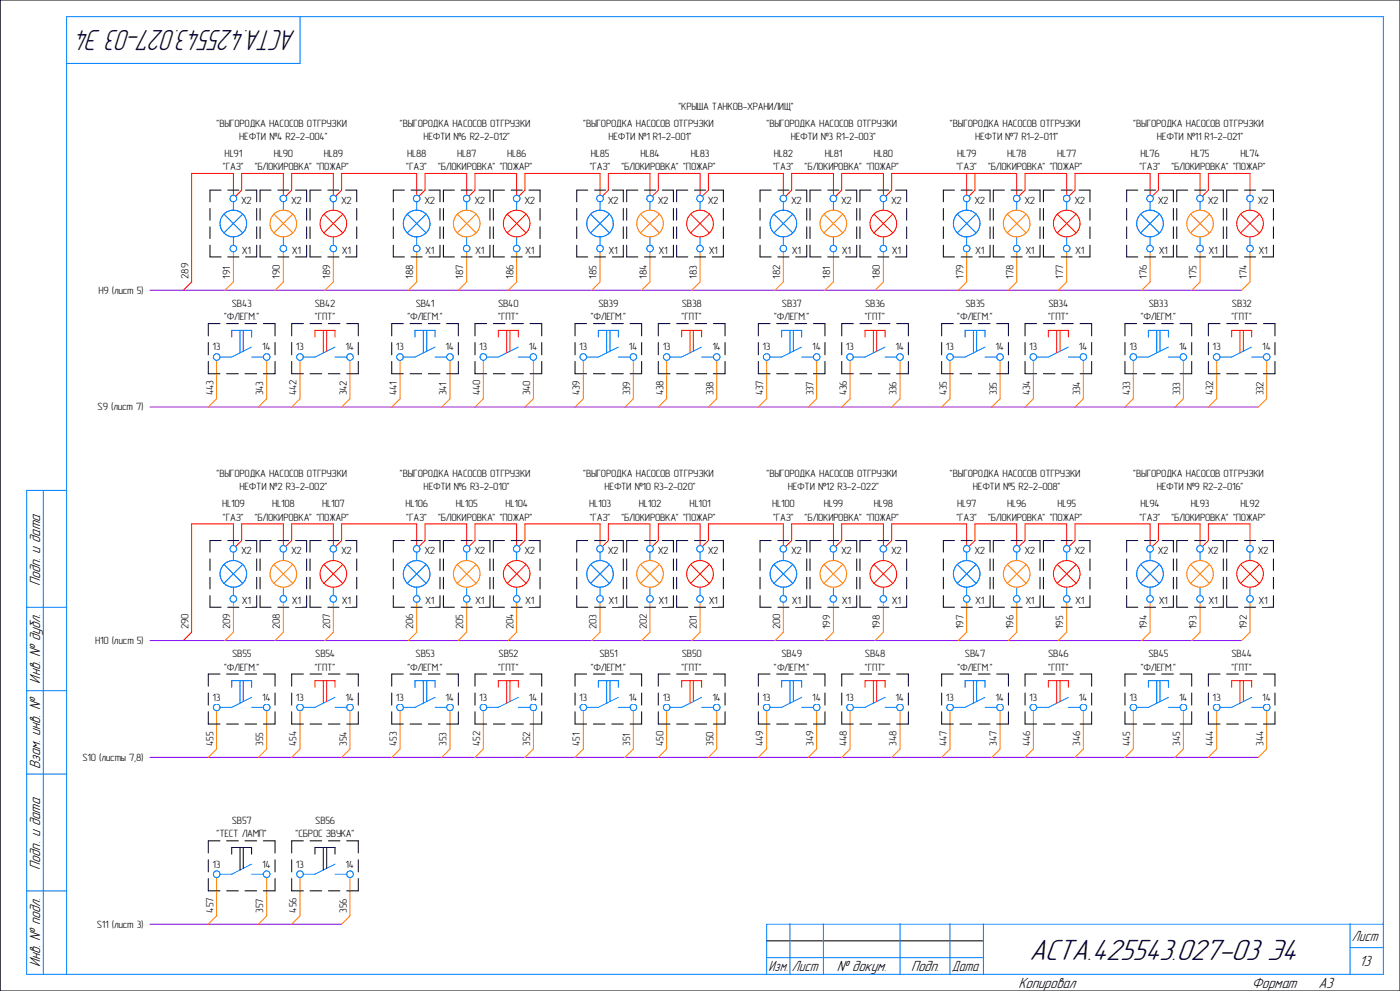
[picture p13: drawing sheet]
<svg xmlns="http://www.w3.org/2000/svg" width="420mm" height="297mm" viewBox="0 0 420 297" stroke-linecap="round" stroke-linejoin="round" font-family="sans-serif">
<defs><g id="words">
<text font-size="9.4" x="308.8" y="287.7">АСТА.425543.027-03 Э4</text>
<text font-size="9.2" x="88.8" y="8.8" transform="rotate(-180 88.8 8.8)">АСТА.425543.027-03 Э4</text>
<g font-size="4.7">
<text x="12.1" y="175.7" transform="rotate(-90 12.1 175.7)">Подп. и дата</text>
<text x="12.1" y="204.9" transform="rotate(-90 12.1 204.9)">Инв. № дубл.</text>
<text x="12.1" y="230.6" transform="rotate(-90 12.1 230.6)">Взам. инв. №</text>
<text x="12.1" y="260.7" transform="rotate(-90 12.1 260.7)">Подп. и дата</text>
<text x="12.1" y="289.9" transform="rotate(-90 12.1 289.9)">Инв. № подл.</text>
<text x="251" y="291.1">№ докум.</text>
<text x="273.3" y="291.1">Подп.</text>
<text x="407.8" y="289.6">13</text>
<text x="305.5" y="296.1">Копировал</text>
<text x="375.5" y="296.1">Формат</text>
<text x="395.5" y="296.1">A3</text>
</g>
<g font-size="4.6">
<text x="405.6" y="282.1">Лист</text>
<text x="230.6" y="291.1">Изм.</text>
<text x="237.6" y="291.1">Лист</text>
<text x="285.6" y="291.1">Дата</text>
</g>
<g font-size="3.1">
<text x="203.5" y="33">&quot;КРЫША ТАНКОВ-ХРАНИЛИЩ&quot;</text>
<text x="64.9" y="38">&quot;ВЫГОРОДКА НАСОСОВ ОТГРУЗКИ</text>
<text x="71.8" y="42">НЕФТИ №4 R2-2-004&quot;</text>
<text x="120" y="38">&quot;ВЫГОРОДКА НАСОСОВ ОТГРУЗКИ</text>
<text x="127" y="42">НЕФТИ №6 R2-2-012&quot;</text>
<text x="175" y="38">&quot;ВЫГОРОДКА НАСОСОВ ОТГРУЗКИ</text>
<text x="182.5" y="42">НЕФТИ №1 R1-2-001&quot;</text>
<text x="230" y="38">&quot;ВЫГОРОДКА НАСОСОВ ОТГРУЗКИ</text>
<text x="237.2" y="42">НЕФТИ №3 R1-2-003&quot;</text>
<text x="284.9" y="38">&quot;ВЫГОРОДКА НАСОСОВ ОТГРУЗКИ</text>
<text x="292.5" y="42">НЕФТИ №7 R1-2-011&quot;</text>
<text x="340" y="38">&quot;ВЫГОРОДКА НАСОСОВ ОТГРУЗКИ</text>
<text x="347.1" y="42">НЕФТИ №11 R1-2-021&quot;</text>
<text x="67.4" y="47">HL91</text>
<text x="82.1" y="47">HL90</text>
<text x="97.1" y="47">HL89</text>
<text x="122.1" y="47">HL88</text>
<text x="137.1" y="47">HL87</text>
<text x="152.1" y="47">HL86</text>
<text x="177.2" y="47">HL85</text>
<text x="192.1" y="47">HL84</text>
<text x="207.2" y="47">HL83</text>
<text x="232.1" y="47">HL82</text>
<text x="247.4" y="47">HL81</text>
<text x="262.1" y="47">HL80</text>
<text x="287.1" y="47">HL79</text>
<text x="302.1" y="47">HL78</text>
<text x="317.1" y="47">HL77</text>
<text x="342.1" y="47">HL76</text>
<text x="357.2" y="47">HL75</text>
<text x="372.1" y="47">HL74</text>
<text x="66.9" y="51">&quot;ГАЗ&quot;</text>
<text x="76.4" y="51">&quot;БЛОКИРОВКА&quot; &quot;ПОЖАР&quot;</text>
<text x="121.9" y="51">&quot;ГАЗ&quot;</text>
<text x="131.4" y="51">&quot;БЛОКИРОВКА&quot; &quot;ПОЖАР&quot;</text>
<text x="176.9" y="51">&quot;ГАЗ&quot;</text>
<text x="186.4" y="51">&quot;БЛОКИРОВКА&quot; &quot;ПОЖАР&quot;</text>
<text x="231.9" y="51">&quot;ГАЗ&quot;</text>
<text x="241.4" y="51">&quot;БЛОКИРОВКА&quot; &quot;ПОЖАР&quot;</text>
<text x="286.9" y="51">&quot;ГАЗ&quot;</text>
<text x="296.4" y="51">&quot;БЛОКИРОВКА&quot; &quot;ПОЖАР&quot;</text>
<text x="341.9" y="51">&quot;ГАЗ&quot;</text>
<text x="351.4" y="51">&quot;БЛОКИРОВКА&quot; &quot;ПОЖАР&quot;</text>
<text x="72.3" y="61">X2</text>
<text x="87.3" y="61">X2</text>
<text x="102.3" y="61">X2</text>
<text x="127.3" y="61">X2</text>
<text x="142.3" y="61">X2</text>
<text x="157.3" y="61">X2</text>
<text x="182.3" y="61">X2</text>
<text x="197.3" y="61">X2</text>
<text x="212.3" y="61">X2</text>
<text x="237.3" y="61">X2</text>
<text x="252.3" y="61">X2</text>
<text x="267.3" y="61">X2</text>
<text x="292.3" y="61">X2</text>
<text x="307.3" y="61">X2</text>
<text x="322.3" y="61">X2</text>
<text x="347.3" y="61">X2</text>
<text x="362.3" y="61">X2</text>
<text x="377.3" y="61">X2</text>
<text x="72.6" y="76">X1</text>
<text x="87.6" y="76">X1</text>
<text x="102.6" y="76">X1</text>
<text x="127.6" y="76">X1</text>
<text x="142.6" y="76">X1</text>
<text x="157.6" y="76">X1</text>
<text x="182.6" y="76">X1</text>
<text x="197.6" y="76">X1</text>
<text x="212.6" y="76">X1</text>
<text x="237.6" y="76">X1</text>
<text x="252.6" y="76">X1</text>
<text x="267.6" y="76">X1</text>
<text x="292.6" y="76">X1</text>
<text x="307.6" y="76">X1</text>
<text x="322.6" y="76">X1</text>
<text x="347.6" y="76">X1</text>
<text x="362.6" y="76">X1</text>
<text x="377.6" y="76">X1</text>
<text x="56.5" y="83.5" transform="rotate(-90 56.5 83.5)">289</text>
<text x="69" y="83.5" transform="rotate(-90 69 83.5)">191</text>
<text x="84" y="83.5" transform="rotate(-90 84 83.5)">190</text>
<text x="99" y="83.5" transform="rotate(-90 99 83.5)">189</text>
<text x="124" y="83.5" transform="rotate(-90 124 83.5)">188</text>
<text x="139" y="83.5" transform="rotate(-90 139 83.5)">187</text>
<text x="154" y="83.5" transform="rotate(-90 154 83.5)">186</text>
<text x="179" y="83.5" transform="rotate(-90 179 83.5)">185</text>
<text x="194" y="83.5" transform="rotate(-90 194 83.5)">184</text>
<text x="209" y="83.5" transform="rotate(-90 209 83.5)">183</text>
<text x="234" y="83.5" transform="rotate(-90 234 83.5)">182</text>
<text x="249" y="83.5" transform="rotate(-90 249 83.5)">181</text>
<text x="264" y="83.5" transform="rotate(-90 264 83.5)">180</text>
<text x="289" y="83.5" transform="rotate(-90 289 83.5)">179</text>
<text x="304" y="83.5" transform="rotate(-90 304 83.5)">178</text>
<text x="319" y="83.5" transform="rotate(-90 319 83.5)">177</text>
<text x="344" y="83.5" transform="rotate(-90 344 83.5)">176</text>
<text x="359" y="83.5" transform="rotate(-90 359 83.5)">175</text>
<text x="374" y="83.5" transform="rotate(-90 374 83.5)">174</text>
<text x="29.5" y="88">H9 (лист 5)</text>
<text x="69.6" y="92">SB43</text>
<text x="94.4" y="92">SB42</text>
<text x="124.7" y="92">SB41</text>
<text x="149.5" y="92">SB40</text>
<text x="179.6" y="92">SB39</text>
<text x="204.6" y="92">SB38</text>
<text x="234.6" y="92">SB37</text>
<text x="259.5" y="92">SB36</text>
<text x="289.6" y="92">SB35</text>
<text x="314.6" y="92">SB34</text>
<text x="344.7" y="92">SB33</text>
<text x="369.6" y="92">SB32</text>
<text x="67.2" y="96">&quot;ФЛЕГМ.&quot;</text>
<text x="94.4" y="96">&quot;ГПТ&quot;</text>
<text x="122.2" y="96">&quot;ФЛЕГМ.&quot;</text>
<text x="149.5" y="96">&quot;ГПТ&quot;</text>
<text x="177.2" y="96">&quot;ФЛЕГМ.&quot;</text>
<text x="204.5" y="96">&quot;ГПТ&quot;</text>
<text x="232.2" y="96">&quot;ФЛЕГМ.&quot;</text>
<text x="259.5" y="96">&quot;ГПТ&quot;</text>
<text x="287.2" y="96">&quot;ФЛЕГМ.&quot;</text>
<text x="314.5" y="96">&quot;ГПТ&quot;</text>
<text x="342.2" y="96">&quot;ФЛЕГМ.&quot;</text>
<text x="369.4" y="96">&quot;ГПТ&quot;</text>
<text x="63.8" y="105">13</text>
<text x="78.7" y="105">14</text>
<text x="88.8" y="105">13</text>
<text x="103.7" y="105">14</text>
<text x="118.8" y="105">13</text>
<text x="133.7" y="105">14</text>
<text x="143.8" y="105">13</text>
<text x="158.7" y="105">14</text>
<text x="173.8" y="105">13</text>
<text x="188.7" y="105">14</text>
<text x="198.8" y="105">13</text>
<text x="213.7" y="105">14</text>
<text x="228.8" y="105">13</text>
<text x="243.7" y="105">14</text>
<text x="253.8" y="105">13</text>
<text x="268.7" y="105">14</text>
<text x="283.8" y="105">13</text>
<text x="298.7" y="105">14</text>
<text x="308.8" y="105">13</text>
<text x="323.7" y="105">14</text>
<text x="338.8" y="105">13</text>
<text x="353.7" y="105">14</text>
<text x="363.8" y="105">13</text>
<text x="378.7" y="105">14</text>
<text x="64" y="118.5" transform="rotate(-90 64 118.5)">443</text>
<text x="79" y="118.5" transform="rotate(-90 79 118.5)">343</text>
<text x="89" y="118.5" transform="rotate(-90 89 118.5)">442</text>
<text x="104" y="118.5" transform="rotate(-90 104 118.5)">342</text>
<text x="119" y="118.5" transform="rotate(-90 119 118.5)">441</text>
<text x="134" y="118.5" transform="rotate(-90 134 118.5)">341</text>
<text x="144" y="118.5" transform="rotate(-90 144 118.5)">440</text>
<text x="159" y="118.5" transform="rotate(-90 159 118.5)">340</text>
<text x="174" y="118.5" transform="rotate(-90 174 118.5)">439</text>
<text x="189" y="118.5" transform="rotate(-90 189 118.5)">339</text>
<text x="199" y="118.5" transform="rotate(-90 199 118.5)">438</text>
<text x="214" y="118.5" transform="rotate(-90 214 118.5)">338</text>
<text x="229" y="118.5" transform="rotate(-90 229 118.5)">437</text>
<text x="244" y="118.5" transform="rotate(-90 244 118.5)">337</text>
<text x="254" y="118.5" transform="rotate(-90 254 118.5)">436</text>
<text x="269" y="118.5" transform="rotate(-90 269 118.5)">336</text>
<text x="284" y="118.5" transform="rotate(-90 284 118.5)">435</text>
<text x="299" y="118.5" transform="rotate(-90 299 118.5)">335</text>
<text x="309" y="118.5" transform="rotate(-90 309 118.5)">434</text>
<text x="324" y="118.5" transform="rotate(-90 324 118.5)">334</text>
<text x="339" y="118.5" transform="rotate(-90 339 118.5)">433</text>
<text x="354" y="118.5" transform="rotate(-90 354 118.5)">333</text>
<text x="364" y="118.5" transform="rotate(-90 364 118.5)">432</text>
<text x="379" y="118.5" transform="rotate(-90 379 118.5)">332</text>
<text x="29.3" y="123">S9 (лист 7)</text>
<text x="64.9" y="143">&quot;ВЫГОРОДКА НАСОСОВ ОТГРУЗКИ</text>
<text x="120" y="143">&quot;ВЫГОРОДКА НАСОСОВ ОТГРУЗКИ</text>
<text x="175" y="143">&quot;ВЫГОРОДКА НАСОСОВ ОТГРУЗКИ</text>
<text x="230" y="143">&quot;ВЫГОРОДКА НАСОСОВ ОТГРУЗКИ</text>
<text x="284.9" y="143">&quot;ВЫГОРОДКА НАСОСОВ ОТГРУЗКИ</text>
<text x="340" y="143">&quot;ВЫГОРОДКА НАСОСОВ ОТГРУЗКИ</text>
<text x="71.8" y="147">НЕФТИ №2 R3-2-002&quot;</text>
<text x="127.1" y="147">НЕФТИ №6 R3-2-010&quot;</text>
<text x="181.4" y="147">НЕФТИ №10 R3-2-020&quot;</text>
<text x="236.3" y="147">НЕФТИ №12 R3-2-022&quot;</text>
<text x="291.8" y="147">НЕФТИ №5 R2-2-008&quot;</text>
<text x="347" y="147">НЕФТИ №9 R2-2-016&quot;</text>
<text x="66.6" y="152">HL109</text>
<text x="66.9" y="156">&quot;ГАЗ&quot;</text>
<text x="76.4" y="156">&quot;БЛОКИРОВКА&quot; &quot;ПОЖАР&quot;</text>
<text x="81.6" y="152">HL108</text>
<text x="96.6" y="152">HL107</text>
<text x="121.6" y="152">HL106</text>
<text x="121.9" y="156">&quot;ГАЗ&quot;</text>
<text x="131.4" y="156">&quot;БЛОКИРОВКА&quot; &quot;ПОЖАР&quot;</text>
<text x="136.7" y="152">HL105</text>
<text x="151.6" y="152">HL104</text>
<text x="176.7" y="152">HL103</text>
<text x="176.9" y="156">&quot;ГАЗ&quot;</text>
<text x="186.4" y="156">&quot;БЛОКИРОВКА&quot; &quot;ПОЖАР&quot;</text>
<text x="191.6" y="152">HL102</text>
<text x="206.9" y="152">HL101</text>
<text x="231.6" y="152">HL100</text>
<text x="231.9" y="156">&quot;ГАЗ&quot;</text>
<text x="241.4" y="156">&quot;БЛОКИРОВКА&quot; &quot;ПОЖАР&quot;</text>
<text x="247.1" y="152">HL99</text>
<text x="262.1" y="152">HL98</text>
<text x="286.9" y="156">&quot;ГАЗ&quot;</text>
<text x="287.1" y="152">HL97</text>
<text x="296.4" y="156">&quot;БЛОКИРОВКА&quot; &quot;ПОЖАР&quot;</text>
<text x="302.1" y="152">HL96</text>
<text x="317.2" y="152">HL95</text>
<text x="341.9" y="156">&quot;ГАЗ&quot;</text>
<text x="342.1" y="152">HL94</text>
<text x="351.4" y="156">&quot;БЛОКИРОВКА&quot; &quot;ПОЖАР&quot;</text>
<text x="357.2" y="152">HL93</text>
<text x="372.1" y="152">HL92</text>
<text x="72.3" y="166">X2</text>
<text x="87.3" y="166">X2</text>
<text x="102.3" y="166">X2</text>
<text x="127.3" y="166">X2</text>
<text x="142.3" y="166">X2</text>
<text x="157.3" y="166">X2</text>
<text x="182.3" y="166">X2</text>
<text x="197.3" y="166">X2</text>
<text x="212.3" y="166">X2</text>
<text x="237.3" y="166">X2</text>
<text x="252.3" y="166">X2</text>
<text x="267.3" y="166">X2</text>
<text x="292.3" y="166">X2</text>
<text x="307.3" y="166">X2</text>
<text x="322.3" y="166">X2</text>
<text x="347.3" y="166">X2</text>
<text x="362.3" y="166">X2</text>
<text x="377.3" y="166">X2</text>
<text x="72.6" y="181">X1</text>
<text x="87.6" y="181">X1</text>
<text x="102.6" y="181">X1</text>
<text x="127.6" y="181">X1</text>
<text x="142.6" y="181">X1</text>
<text x="157.6" y="181">X1</text>
<text x="182.6" y="181">X1</text>
<text x="197.6" y="181">X1</text>
<text x="212.6" y="181">X1</text>
<text x="237.6" y="181">X1</text>
<text x="252.6" y="181">X1</text>
<text x="267.6" y="181">X1</text>
<text x="292.6" y="181">X1</text>
<text x="307.6" y="181">X1</text>
<text x="322.6" y="181">X1</text>
<text x="347.6" y="181">X1</text>
<text x="362.6" y="181">X1</text>
<text x="377.6" y="181">X1</text>
<text x="56.5" y="188.5" transform="rotate(-90 56.5 188.5)">290</text>
<text x="69" y="188.5" transform="rotate(-90 69 188.5)">209</text>
<text x="84" y="188.5" transform="rotate(-90 84 188.5)">208</text>
<text x="99" y="188.5" transform="rotate(-90 99 188.5)">207</text>
<text x="124" y="188.5" transform="rotate(-90 124 188.5)">206</text>
<text x="139" y="188.5" transform="rotate(-90 139 188.5)">205</text>
<text x="154" y="188.5" transform="rotate(-90 154 188.5)">204</text>
<text x="179" y="188.5" transform="rotate(-90 179 188.5)">203</text>
<text x="194" y="188.5" transform="rotate(-90 194 188.5)">202</text>
<text x="209" y="188.5" transform="rotate(-90 209 188.5)">201</text>
<text x="234" y="188.5" transform="rotate(-90 234 188.5)">200</text>
<text x="249" y="188.5" transform="rotate(-90 249 188.5)">199</text>
<text x="264" y="188.5" transform="rotate(-90 264 188.5)">198</text>
<text x="289" y="188.5" transform="rotate(-90 289 188.5)">197</text>
<text x="304" y="188.5" transform="rotate(-90 304 188.5)">196</text>
<text x="319" y="188.5" transform="rotate(-90 319 188.5)">195</text>
<text x="344" y="188.5" transform="rotate(-90 344 188.5)">194</text>
<text x="359" y="188.5" transform="rotate(-90 359 188.5)">193</text>
<text x="374" y="188.5" transform="rotate(-90 374 188.5)">192</text>
<text x="28.5" y="193">H10 (лист 5)</text>
<text x="69.6" y="197">SB55</text>
<text x="94.6" y="197">SB54</text>
<text x="124.7" y="197">SB53</text>
<text x="149.6" y="197">SB52</text>
<text x="179.8" y="197">SB51</text>
<text x="204.6" y="197">SB50</text>
<text x="234.4" y="197">SB49</text>
<text x="259.5" y="197">SB48</text>
<text x="289.5" y="197">SB47</text>
<text x="314.5" y="197">SB46</text>
<text x="344.6" y="197">SB45</text>
<text x="369.4" y="197">SB44</text>
<text x="67.2" y="201">&quot;ФЛЕГМ.&quot;</text>
<text x="94.4" y="201">&quot;ГПТ&quot;</text>
<text x="122.2" y="201">&quot;ФЛЕГМ.&quot;</text>
<text x="149.5" y="201">&quot;ГПТ&quot;</text>
<text x="177.2" y="201">&quot;ФЛЕГМ.&quot;</text>
<text x="204.5" y="201">&quot;ГПТ&quot;</text>
<text x="232.2" y="201">&quot;ФЛЕГМ.&quot;</text>
<text x="259.5" y="201">&quot;ГПТ&quot;</text>
<text x="287.2" y="201">&quot;ФЛЕГМ.&quot;</text>
<text x="314.5" y="201">&quot;ГПТ&quot;</text>
<text x="342.2" y="201">&quot;ФЛЕГМ.&quot;</text>
<text x="369.4" y="201">&quot;ГПТ&quot;</text>
<text x="63.8" y="210">13</text>
<text x="78.7" y="210">14</text>
<text x="88.8" y="210">13</text>
<text x="103.7" y="210">14</text>
<text x="118.8" y="210">13</text>
<text x="133.7" y="210">14</text>
<text x="143.8" y="210">13</text>
<text x="158.7" y="210">14</text>
<text x="173.8" y="210">13</text>
<text x="188.7" y="210">14</text>
<text x="198.8" y="210">13</text>
<text x="213.7" y="210">14</text>
<text x="228.8" y="210">13</text>
<text x="243.7" y="210">14</text>
<text x="253.8" y="210">13</text>
<text x="268.7" y="210">14</text>
<text x="283.8" y="210">13</text>
<text x="298.7" y="210">14</text>
<text x="308.8" y="210">13</text>
<text x="323.7" y="210">14</text>
<text x="338.8" y="210">13</text>
<text x="353.7" y="210">14</text>
<text x="363.8" y="210">13</text>
<text x="378.7" y="210">14</text>
<text x="64" y="223.5" transform="rotate(-90 64 223.5)">455</text>
<text x="79" y="223.5" transform="rotate(-90 79 223.5)">355</text>
<text x="89" y="223.5" transform="rotate(-90 89 223.5)">454</text>
<text x="104" y="223.5" transform="rotate(-90 104 223.5)">354</text>
<text x="119" y="223.5" transform="rotate(-90 119 223.5)">453</text>
<text x="134" y="223.5" transform="rotate(-90 134 223.5)">353</text>
<text x="144" y="223.5" transform="rotate(-90 144 223.5)">452</text>
<text x="159" y="223.5" transform="rotate(-90 159 223.5)">352</text>
<text x="174" y="223.5" transform="rotate(-90 174 223.5)">451</text>
<text x="189" y="223.5" transform="rotate(-90 189 223.5)">351</text>
<text x="199" y="223.5" transform="rotate(-90 199 223.5)">450</text>
<text x="214" y="223.5" transform="rotate(-90 214 223.5)">350</text>
<text x="229" y="223.5" transform="rotate(-90 229 223.5)">449</text>
<text x="244" y="223.5" transform="rotate(-90 244 223.5)">349</text>
<text x="254" y="223.5" transform="rotate(-90 254 223.5)">448</text>
<text x="269" y="223.5" transform="rotate(-90 269 223.5)">348</text>
<text x="284" y="223.5" transform="rotate(-90 284 223.5)">447</text>
<text x="299" y="223.5" transform="rotate(-90 299 223.5)">347</text>
<text x="309" y="223.5" transform="rotate(-90 309 223.5)">446</text>
<text x="324" y="223.5" transform="rotate(-90 324 223.5)">346</text>
<text x="339" y="223.5" transform="rotate(-90 339 223.5)">445</text>
<text x="354" y="223.5" transform="rotate(-90 354 223.5)">345</text>
<text x="364" y="223.5" transform="rotate(-90 364 223.5)">444</text>
<text x="379" y="223.5" transform="rotate(-90 379 223.5)">344</text>
<text x="24.8" y="228">S10 (листы 7,8)</text>
<text x="65" y="251">&quot;ТЕСТ ЛАМП&quot;</text>
<text x="69.6" y="247">SB57</text>
<text x="88.7" y="251">&quot;СБРОС ЗВУКА&quot;</text>
<text x="94.6" y="247">SB56</text>
<text x="63.8" y="260">13</text>
<text x="78.7" y="260">14</text>
<text x="88.8" y="260">13</text>
<text x="103.7" y="260">14</text>
<text x="64" y="273.5" transform="rotate(-90 64 273.5)">457</text>
<text x="79" y="273.5" transform="rotate(-90 79 273.5)">357</text>
<text x="89" y="273.5" transform="rotate(-90 89 273.5)">456</text>
<text x="104" y="273.5" transform="rotate(-90 104 273.5)">356</text>
<text x="29" y="278">S11 (лист 3)</text>
</g>
</g></defs>
<g fill="none" stroke="#000" stroke-width=".3">
<path d="M-.1 0v297M66.3 57h-3.3v3.5M68.3 57h3.4M73.7 57h3.3v3.5M81.3 57h-3.3v3.5M83.4 57h3.3M88.6 57h3.4v3.5M96.4 57h-3.4v3.5M98.3 57h3.4M103.7 57h3.3v3.5M121.3 57h-3.3v3.5M123.3 57h3.4"/>
<path d="M128.7 57h3.3v3.5M136.3 57h-3.3v3.5M138.3 57h3.3M143.7 57h3.3v3.5M151.3 57h-3.3v3.5M153.3 57h3.4M158.7 57h3.3v3.5M176.3 57h-3.3v3.5M178.4 57h3.3M183.7 57h3.3v3.5M191.3 57h-3.3v3.5M193.3 57h3.4"/>
<path d="M198.7 57h3.3v3.5M206.3 57h-3.3v3.5M208.3 57h3.4M213.7 57h3.3v3.5M231.4 57h-3.4v3.5M233.3 57h3.4M238.7 57h3.3v3.5M246.3 57h-3.3v3.5M248.3 57h3.4M253.7 57h3.3v3.5M261.3 57h-3.3v3.5M263.3 57h3.4"/>
<path d="M268.6 57h3.4v3.5M286.3 57h-3.3v3.5M288.3 57h3.4M293.7 57h3.3v3.5M301.3 57h-3.3v3.5M303.3 57h3.4M308.7 57h3.3v3.5M316.3 57h-3.3v3.5M318.3 57h3.3M323.7 57h3.3v3.5M341.3 57h-3.3v3.5M343.3 57h3.4"/>
<path d="M348.7 57h3.3v3.5M356.3 57h-3.3v3.5M358.4 57h3.3M363.7 57h3.3v3.5M371.3 57h-3.3v3.5M373.3 57h3.4M378.7 57h3.3v3.5M63 73.5v3.5h3.3M63 62.5v3.5M63 68v3.5M68.3 77h3.4M77 73.5v3.5h-3.3"/>
<path d="M77 62.5v3.5M77 68v3.5M78 73.5v3.5h3.3M78 62.5v3.5M78 68v3.5M83.4 77h3.3M92 73.5v3.5h-3.4M92 62.5v3.5M92 68v3.5M93 73.5v3.5h3.4M93 62.5v3.5M93 68v3.5"/>
<path d="M98.3 77h3.4M107 73.5v3.5h-3.3M107 62.5v3.5M107 68v3.5M118 73.5v3.5h3.3M118 62.5v3.5M118 68v3.5M123.3 77h3.4M132 73.5v3.5h-3.3M132 62.5v3.5M132 68v3.5M133 73.5v3.5h3.3"/>
<path d="M133 62.5v3.5M133 68v3.5M138.3 77h3.3M147 73.5v3.5h-3.3M147 62.5v3.5M147 68v3.5M148 73.5v3.5h3.3M148 62.5v3.5M148 68v3.5M153.3 77h3.4M162 73.5v3.5h-3.3M162 62.5v3.5"/>
<path d="M162 68v3.5M173 73.5v3.5h3.3M173 62.5v3.5M173 68v3.5M178.4 77h3.3M187 73.5v3.5h-3.3M187 62.5v3.5M187 68v3.5M188 73.5v3.5h3.3M188 62.5v3.5M188 68v3.5M193.3 77h3.4"/>
<path d="M202 73.5v3.5h-3.3M202 62.5v3.5M202 68v3.5M203 73.5v3.5h3.3M203 62.5v3.5M203 68v3.5M208.3 77h3.4M217 73.5v3.5h-3.3M217 62.5v3.5M217 68v3.5M228 73.5v3.5h3.4M228 62.5v3.5"/>
<path d="M228 68v3.5M233.3 77h3.4M242 73.5v3.5h-3.3M242 62.5v3.5M242 68v3.5M243 73.5v3.5h3.3M243 62.5v3.5M243 68v3.5M248.3 77h3.4M257 73.5v3.5h-3.3M257 62.5v3.5M257 68v3.5"/>
<path d="M258 73.5v3.5h3.3M258 62.5v3.5M258 68v3.5M263.3 77h3.4M272 73.5v3.5h-3.4M272 62.5v3.5M272 68v3.5M283 73.5v3.5h3.3M283 62.5v3.5M283 68v3.5M288.3 77h3.4M297 73.5v3.5h-3.3"/>
<path d="M297 62.5v3.5M297 68v3.5M298 73.5v3.5h3.3M298 62.5v3.5M298 68v3.5M303.3 77h3.4M312 73.5v3.5h-3.3M312 62.5v3.5M312 68v3.5M313 73.5v3.5h3.3M313 62.5v3.5M313 68v3.5"/>
<path d="M318.3 77h3.3M327 73.5v3.5h-3.3M327 62.5v3.5M327 68v3.5M338 73.5v3.5h3.3M338 62.5v3.5M338 68v3.5M343.3 77h3.4M352 73.5v3.5h-3.3M352 62.5v3.5M352 68v3.5M353 73.5v3.5h3.3"/>
<path d="M353 62.5v3.5M353 68v3.5M358.4 77h3.3M367 73.5v3.5h-3.3M367 62.5v3.5M367 68v3.5M368 62.5v3.5M368 68v3.5M368 73.5v3.5h3.3M373.3 77h3.4M382 62.5v3.5M382 68v3.5"/>
<path d="M382 73.5v3.5h-3.3M66 97h-3.5v3.7M68 97h3.5M73.5 97h3.5M79 97h3.5v3.7M91 97h-3.5v3.7M93 97h3.5M98.5 97h3.5M104 97h3.5v3.7M121 97h-3.5v3.7M123 97h3.5M128.5 97h3.5"/>
<path d="M134 97h3.5v3.7M146 97h-3.5v3.7M148 97h3.5M153.5 97h3.5M159 97h3.5v3.7M176 97h-3.5v3.7M178 97h3.5M183.5 97h3.5M189 97h3.5v3.7M201 97h-3.5v3.7M203 97h3.5M208.5 97h3.5"/>
<path d="M214 97h3.5v3.7M231 97h-3.5v3.7M233 97h3.5M238.5 97h3.5M244 97h3.5v3.7M256 97h-3.5v3.7M258 97h3.5M263.5 97h3.5M269 97h3.5v3.7M286 97h-3.5v3.7M288 97h3.5M293.5 97h3.5"/>
<path d="M299 97h3.5v3.7M311 97h-3.5v3.7M313 97h3.5M318.5 97h3.5M324 97h3.5v3.7M341 97h-3.5v3.7M343 97h3.5M348.5 97h3.5M354 97h3.5v3.7M366 97h-3.5v3.7M368 97h3.5M373.5 97h3.5"/>
<path d="M379 97h3.5v3.7M62.5 108.3v3.7h3.5M62.5 102.7v3.6M68 112h3.5M73.5 112h3.5M82.5 108.3v3.7h-3.5M82.5 102.7v3.6M87.5 108.3v3.7h3.5M87.5 102.7v3.6M93 112h3.5M98.5 112h3.5M107.5 108.3v3.7h-3.5"/>
<path d="M107.5 102.7v3.6M117.5 108.3v3.7h3.5M117.5 102.7v3.6M123 112h3.5M128.5 112h3.5M137.5 108.3v3.7h-3.5M137.5 102.7v3.6M142.5 108.3v3.7h3.5M142.5 102.7v3.6M148 112h3.5M153.5 112h3.5M162.5 108.3v3.7h-3.5"/>
<path d="M162.5 102.7v3.6M172.5 108.3v3.7h3.5M172.5 102.7v3.6M178 112h3.5M183.5 112h3.5M192.5 108.3v3.7h-3.5M192.5 102.7v3.6M197.5 108.3v3.7h3.5M197.5 102.7v3.6M203 112h3.5M208.5 112h3.5M217.5 108.3v3.7h-3.5"/>
<path d="M217.5 102.7v3.6M227.5 108.3v3.7h3.5M227.5 102.7v3.6M233 112h3.5M238.5 112h3.5M247.5 108.3v3.7h-3.5M247.5 102.7v3.6M252.5 108.3v3.7h3.5M252.5 102.7v3.6M258 112h3.5M263.5 112h3.5M272.5 108.3v3.7h-3.5"/>
<path d="M272.5 102.7v3.6M282.5 108.3v3.7h3.5M282.5 102.7v3.6M288 112h3.5M293.5 112h3.5M302.5 108.3v3.7h-3.5M302.5 102.7v3.6M307.5 108.3v3.7h3.5M307.5 102.7v3.6M313 112h3.5M318.5 112h3.5M327.5 108.3v3.7h-3.5"/>
<path d="M327.5 102.7v3.6M337.5 108.3v3.7h3.5M337.5 102.7v3.6M343 112h3.5M348.5 112h3.5M357.5 108.3v3.7h-3.5M357.5 102.7v3.6M362.5 108.3v3.7h3.5M362.5 102.7v3.6M368 112h3.5M373.5 112h3.5M382.5 108.3v3.7h-3.5"/>
<path d="M382.5 102.7v3.6M63 167.5v3.5M63 173v3.5M63 178.5v3.5h3.3M66.3 162h-3.3v3.5M68.3 162h3.4M73.7 162h3.3v3.5M77 167.5v3.5M77 173v3.5M77 178.5v3.5h-3.3M78 167.5v3.5M78 173v3.5"/>
<path d="M78 178.5v3.5h3.3M81.3 162h-3.3v3.5M83.4 162h3.3M88.6 162h3.4v3.5M92 167.5v3.5M92 173v3.5M92 178.5v3.5h-3.4M93 167.5v3.5M93 173v3.5M93 178.5v3.5h3.4M96.4 162h-3.4v3.5M98.3 162h3.4"/>
<path d="M103.7 162h3.3v3.5M107 167.5v3.5M107 173v3.5M107 178.5v3.5h-3.3M118 167.5v3.5M118 173v3.5M118 178.5v3.5h3.3M121.3 162h-3.3v3.5M123.3 162h3.4M128.7 162h3.3v3.5M132 167.5v3.5M132 173v3.5"/>
<path d="M132 178.5v3.5h-3.3M133 167.5v3.5M133 173v3.5M133 178.5v3.5h3.3M136.3 162h-3.3v3.5M138.3 162h3.3M143.7 162h3.3v3.5M147 167.5v3.5M147 173v3.5M147 178.5v3.5h-3.3M148 167.5v3.5M148 173v3.5"/>
<path d="M148 178.5v3.5h3.3M151.3 162h-3.3v3.5M153.3 162h3.4M158.7 162h3.3v3.5M162 167.5v3.5M162 173v3.5M162 178.5v3.5h-3.3M173 167.5v3.5M173 173v3.5M173 178.5v3.5h3.3M176.3 162h-3.3v3.5M178.4 162h3.3"/>
<path d="M183.7 162h3.3v3.5M187 167.5v3.5M187 173v3.5M187 178.5v3.5h-3.3M188 167.5v3.5M188 173v3.5M188 178.5v3.5h3.3M191.3 162h-3.3v3.5M193.3 162h3.4M198.7 162h3.3v3.5M202 167.5v3.5M202 173v3.5"/>
<path d="M202 178.5v3.5h-3.3M203 167.5v3.5M203 173v3.5M203 178.5v3.5h3.3M206.3 162h-3.3v3.5M208.3 162h3.4M213.7 162h3.3v3.5M217 167.5v3.5M217 173v3.5M217 178.5v3.5h-3.3M228 167.5v3.5M228 173v3.5"/>
<path d="M228 178.5v3.5h3.4M231.4 162h-3.4v3.5M233.3 162h3.4M238.7 162h3.3v3.5M242 167.5v3.5M242 173v3.5M242 178.5v3.5h-3.3M243 167.5v3.5M243 173v3.5M243 178.5v3.5h3.3M246.3 162h-3.3v3.5M248.3 162h3.4"/>
<path d="M253.7 162h3.3v3.5M257 167.5v3.5M257 173v3.5M257 178.5v3.5h-3.3M258 167.5v3.5M258 173v3.5M258 178.5v3.5h3.3M261.3 162h-3.3v3.5M263.3 162h3.4M268.6 162h3.4v3.5M272 167.5v3.5M272 173v3.5"/>
<path d="M272 178.5v3.5h-3.4M283 167.5v3.5M283 173v3.5M283 178.5v3.5h3.3M286.3 162h-3.3v3.5M288.3 162h3.4M293.7 162h3.3v3.5M297 167.5v3.5M297 173v3.5M297 178.5v3.5h-3.3M298 167.5v3.5M298 173v3.5"/>
<path d="M298 178.5v3.5h3.3M301.3 162h-3.3v3.5M303.3 162h3.4M308.7 162h3.3v3.5M312 167.5v3.5M312 173v3.5M312 178.5v3.5h-3.3M313 167.5v3.5M313 173v3.5M313 178.5v3.5h3.3M316.3 162h-3.3v3.5M318.3 162h3.3"/>
<path d="M323.7 162h3.3v3.5M327 167.5v3.5M327 173v3.5M327 178.5v3.5h-3.3M338 167.5v3.5M338 173v3.5M338 178.5v3.5h3.3M341.3 162h-3.3v3.5M343.3 162h3.4M348.7 162h3.3v3.5M352 167.5v3.5M352 173v3.5"/>
<path d="M352 178.5v3.5h-3.3M353 167.5v3.5M353 173v3.5M353 178.5v3.5h3.3M356.3 162h-3.3v3.5M358.4 162h3.3M363.7 162h3.3v3.5M367 167.5v3.5M367 173v3.5M367 178.5v3.5h-3.3M368 167.5v3.5M368 173v3.5"/>
<path d="M368 178.5v3.5h3.3M371.3 162h-3.3v3.5M373.3 162h3.4M378.7 162h3.3v3.5M382 167.5v3.5M382 173v3.5M382 178.5v3.5h-3.3M68.3 182h3.4M83.4 182h3.3M98.3 182h3.4M123.3 182h3.4M138.3 182h3.3"/>
<path d="M153.3 182h3.4M178.4 182h3.3M193.3 182h3.4M208.3 182h3.4M233.3 182h3.4M248.3 182h3.4M263.3 182h3.4M288.3 182h3.4M303.3 182h3.4M318.3 182h3.3M343.3 182h3.4M358.4 182h3.3"/>
<path d="M373.3 182h3.4M62.5 207.7v3.6M62.5 213.3v3.7h3.5M66 202h-3.5v3.7M68 217h3.5M68 202h3.5M73.5 217h3.5M73.5 202h3.5M79 202h3.5v3.7M82.5 207.7v3.6M82.5 213.3v3.7h-3.5M87.5 207.7v3.6"/>
<path d="M87.5 213.3v3.7h3.5M91 202h-3.5v3.7M93 217h3.5M93 202h3.5M98.5 217h3.5M98.5 202h3.5M104 202h3.5v3.7M107.5 207.7v3.6M107.5 213.3v3.7h-3.5M117.5 207.7v3.6M117.5 213.3v3.7h3.5M121 202h-3.5v3.7"/>
<path d="M123 217h3.5M123 202h3.5M128.5 217h3.5M128.5 202h3.5M134 202h3.5v3.7M137.5 207.7v3.6M137.5 213.3v3.7h-3.5M142.5 207.7v3.6M142.5 213.3v3.7h3.5M146 202h-3.5v3.7M148 217h3.5M148 202h3.5"/>
<path d="M153.5 217h3.5M153.5 202h3.5M159 202h3.5v3.7M162.5 207.7v3.6M162.5 213.3v3.7h-3.5M172.5 207.7v3.6M172.5 213.3v3.7h3.5M176 202h-3.5v3.7M178 217h3.5M178 202h3.5M183.5 217h3.5M183.5 202h3.5"/>
<path d="M189 202h3.5v3.7M192.5 207.7v3.6M192.5 213.3v3.7h-3.5M197.5 207.7v3.6M197.5 213.3v3.7h3.5M201 202h-3.5v3.7M203 217h3.5M203 202h3.5M208.5 217h3.5M208.5 202h3.5M214 202h3.5v3.7M217.5 207.7v3.6"/>
<path d="M217.5 213.3v3.7h-3.5M227.5 207.7v3.6M227.5 213.3v3.7h3.5M231 202h-3.5v3.7M233 217h3.5M233 202h3.5M238.5 217h3.5M238.5 202h3.5M244 202h3.5v3.7M247.5 207.7v3.6M247.5 213.3v3.7h-3.5M252.5 207.7v3.6"/>
<path d="M252.5 213.3v3.7h3.5M256 202h-3.5v3.7M258 217h3.5M258 202h3.5M263.5 217h3.5M263.5 202h3.5M269 202h3.5v3.7M272.5 207.7v3.6M272.5 213.3v3.7h-3.5M282.5 207.7v3.6M282.5 213.3v3.7h3.5M286 202h-3.5v3.7"/>
<path d="M288 217h3.5M288 202h3.5M293.5 217h3.5M293.5 202h3.5M299 202h3.5v3.7M302.5 207.7v3.6M302.5 213.3v3.7h-3.5M307.5 207.7v3.6M307.5 213.3v3.7h3.5M311 202h-3.5v3.7M313 217h3.5M313 202h3.5"/>
<path d="M318.5 217h3.5M318.5 202h3.5M324 202h3.5v3.7M327.5 207.7v3.6M327.5 213.3v3.7h-3.5M337.5 207.7v3.6M337.5 213.3v3.7h3.5M341 202h-3.5v3.7M343 217h3.5M343 202h3.5M348.5 217h3.5M348.5 202h3.5"/>
<path d="M354 202h3.5v3.7M357.5 207.7v3.6M357.5 213.3v3.7h-3.5M362.5 207.7v3.6M362.5 213.3v3.7h3.5M366 202h-3.5v3.7M368 217h3.5M368 202h3.5M373.5 217h3.5M373.5 202h3.5M379 202h3.5v3.7M382.5 207.7v3.6"/>
<path d="M382.5 213.3v3.7h-3.5M62.5 257.7v3.6M66 252h-3.5v3.7M68 252h3.5M69.5 256v-2h6v2M72 254v6.7M73 254v6.3M73.5 252h3.5M79 252h3.5v3.7M82.5 257.7v3.6M87.5 257.7v3.6M91 252h-3.5v3.7"/>
<path d="M93 252h3.5M94.5 256v-2h6v2M97 254v6.7M98 254v6.3M98.5 252h3.5M104 252h3.5v3.7M107.5 257.7v3.6M62.5 263.3v3.7h3.5M68 267h3.5M73.5 267h3.5M82.5 263.3v3.7h-3.5M87.5 263.3v3.7h3.5"/>
<path d="M93 267h3.5M98.5 267h3.5M107.5 263.3v3.7h-3.5"/>
</g>
<path d="M45 87h327.5M45 122h332.5M45 192h327.5M45 227h332.5M45 277h57.5" fill="none" stroke="#8000ff" stroke-width=".3"/>
<g fill="none" stroke="#ff8000" stroke-width=".3">
<path d="M70 75.5v9l-2.5 2.5M82.2 64.2l5.6 5.6M85 75.5v9l-2.5 2.5M87.8 64.2l-5.6 5.6M100 75.5v9l-2.5 2.5M125 75.5v9l-2.5 2.5M137.2 64.2l5.6 5.6M140 75.5v9l-2.5 2.5M142.8 64.2l-5.6 5.6M155 75.5v9l-2.5 2.5M180 75.5v9l-2.5 2.5M192.2 64.2l5.6 5.6"/>
<path d="M195 75.5v9l-2.5 2.5M197.8 64.2l-5.6 5.6M210 75.5v9l-2.5 2.5M235 75.5v9l-2.5 2.5M247.2 64.2l5.6 5.6M250 75.5v9l-2.5 2.5M252.8 64.2l-5.6 5.6M265 75.5v9l-2.5 2.5M290 75.5v9l-2.5 2.5M302.2 64.2l5.6 5.6M305 75.5v9l-2.5 2.5M307.8 64.2l-5.6 5.6"/>
<path d="M320 75.5v9l-2.5 2.5M345 75.5v9l-2.5 2.5M357.2 64.2l5.6 5.6M360 75.5v9l-2.5 2.5M362.8 64.2l-5.6 5.6M375 75.5v9l-2.5 2.5M65 108v11.5l-2.5 2.5M80 108v11.5l-2.5 2.5M90 108v11.5l-2.5 2.5M105 108v11.5l-2.5 2.5M120 108v11.5l-2.5 2.5M135 108v11.5l-2.5 2.5"/>
<path d="M145 108v11.5l-2.5 2.5M160 108v11.5l-2.5 2.5M175 108v11.5l-2.5 2.5M190 108v11.5l-2.5 2.5M200 108v11.5l-2.5 2.5M215 108v11.5l-2.5 2.5M230 108v11.5l-2.5 2.5M245 108v11.5l-2.5 2.5M255 108v11.5l-2.5 2.5M270 108v11.5l-2.5 2.5M285 108v11.5l-2.5 2.5M300 108v11.5l-2.5 2.5"/>
<path d="M310 108v11.5l-2.5 2.5M325 108v11.5l-2.5 2.5M340 108v11.5l-2.5 2.5M355 108v11.5l-2.5 2.5M365 108v11.5l-2.5 2.5M380 108v11.5l-2.5 2.5M82.2 169.2l5.6 5.6M87.8 169.2l-5.6 5.6M137.2 169.2l5.6 5.6M142.8 169.2l-5.6 5.6M192.2 169.2l5.6 5.6M197.8 169.2l-5.6 5.6"/>
<path d="M247.2 169.2l5.6 5.6M252.8 169.2l-5.6 5.6M302.2 169.2l5.6 5.6M307.8 169.2l-5.6 5.6M357.2 169.2l5.6 5.6M362.8 169.2l-5.6 5.6M70 180.5v9l-2.5 2.5M85 180.5v9l-2.5 2.5M100 180.5v9l-2.5 2.5M125 180.5v9l-2.5 2.5M140 180.5v9l-2.5 2.5M155 180.5v9l-2.5 2.5"/>
<path d="M180 180.5v9l-2.5 2.5M195 180.5v9l-2.5 2.5M210 180.5v9l-2.5 2.5M235 180.5v9l-2.5 2.5M250 180.5v9l-2.5 2.5M265 180.5v9l-2.5 2.5M290 180.5v9l-2.5 2.5M305 180.5v9l-2.5 2.5M320 180.5v9l-2.5 2.5M345 180.5v9l-2.5 2.5M360 180.5v9l-2.5 2.5M375 180.5v9l-2.5 2.5"/>
<path d="M65 213v11.5l-2.5 2.5M80 213v11.5l-2.5 2.5M90 213v11.5l-2.5 2.5M105 213v11.5l-2.5 2.5M120 213v11.5l-2.5 2.5M135 213v11.5l-2.5 2.5M145 213v11.5l-2.5 2.5M160 213v11.5l-2.5 2.5M175 213v11.5l-2.5 2.5M190 213v11.5l-2.5 2.5M200 213v11.5l-2.5 2.5M215 213v11.5l-2.5 2.5"/>
<path d="M230 213v11.5l-2.5 2.5M245 213v11.5l-2.5 2.5M255 213v11.5l-2.5 2.5M270 213v11.5l-2.5 2.5M285 213v11.5l-2.5 2.5M300 213v11.5l-2.5 2.5M310 213v11.5l-2.5 2.5M325 213v11.5l-2.5 2.5M340 213v11.5l-2.5 2.5M355 213v11.5l-2.5 2.5M365 213v11.5l-2.5 2.5M380 213v11.5l-2.5 2.5"/>
<path d="M65 263v11.5l-2.5 2.5M80 263v11.5l-2.5 2.5M90 263v11.5l-2.5 2.5M105 263v11.5l-2.5 2.5"/>
<circle cx="85" cy="67" r="4"/>
<circle cx="140" cy="67" r="4"/>
<circle cx="195" cy="67" r="4"/>
<circle cx="250" cy="67" r="4"/>
<circle cx="305" cy="67" r="4"/>
<circle cx="360" cy="67" r="4"/>
<circle cx="85" cy="172" r="4"/>
<circle cx="140" cy="172" r="4"/>
<circle cx="195" cy="172" r="4"/>
<circle cx="250" cy="172" r="4"/>
<circle cx="305" cy="172" r="4"/>
<circle cx="360" cy="172" r="4"/>
</g>
<g fill="none" stroke="#f00" stroke-width=".3">
<path d="M70 58.5v-6.5h-12.5v32.5l-2.5 2.5M85 58.5v-6.5h-12.5v5l-1.8 1.8M100 58.5v-6.5h-12.5v5l-1.8 1.8M125 58.5v-6.5h-22.5v5l-1.8 1.8M140 58.5v-6.5h-12.5v5l-1.8 1.8M155 58.5v-6.5h-12.5v5l-1.8 1.8M180 58.5v-6.5h-22.5v5l-1.8 1.8M195 58.5v-6.5h-12.5v5l-1.8 1.8M210 58.5v-6.5h-12.5v5l-1.8 1.8M235 58.5v-6.5h-22.5v5l-1.8 1.8M250 58.5v-6.5h-12.5v5l-1.8 1.8M265 58.5v-6.5h-12.5v5l-1.8 1.8"/>
<path d="M290 52v6.5M292.5 52v5l-1.8 1.8M305 58.5v-6.5h-37.5v5l-1.8 1.8M320 58.5v-6.5h-12.5v5l-1.8 1.8M345 58.5v-6.5h-22.5v5l-1.8 1.8M360 58.5v-6.5h-12.5v5l-1.8 1.8M375 58.5v-6.5h-12.5v5l-1.8 1.8M97.2 64.2l5.6 5.6M102.8 64.2l-5.6 5.6M152.2 64.2l5.6 5.6M157.8 64.2l-5.6 5.6M207.2 64.2l5.6 5.6"/>
<path d="M212.8 64.2l-5.6 5.6M262.2 64.2l5.6 5.6M267.8 64.2l-5.6 5.6M317.2 64.2l5.6 5.6M322.8 64.2l-5.6 5.6M372.2 64.2l5.6 5.6M377.8 64.2l-5.6 5.6M97 99v6.7M98 99v6.2M152 99v6.7M153 99v6.2M207 99v6.7"/>
<path d="M208 99v6.2M262 99v6.7M263 99v6.2M317 99v6.7M318 99v6.2M372 99v6.7M373 99v6.2M94.5 101v-2h6v2M149.5 101v-2h6v2M204.5 101v-2h6v2M259.5 101v-2h6v2M314.5 101v-2h6v2"/>
<path d="M369.5 101v-2h6v2M70 163.5v-6.5h-12.5v32.5l-2.5 2.5M85 163.5v-6.5h-12.5v5l-1.8 1.8M97.2 169.2l5.6 5.6M100 163.5v-6.5h-12.5v5l-1.8 1.8M102.8 169.2l-5.6 5.6M125 163.5v-6.5h-22.5v5l-1.8 1.8M140 163.5v-6.5h-12.5v5l-1.8 1.8M152.2 169.2l5.6 5.6M155 163.5v-6.5h-12.5v5l-1.8 1.8M157.8 169.2l-5.6 5.6M180 163.5v-6.5h-22.5v5l-1.8 1.8"/>
<path d="M195 163.5v-6.5h-12.5v5l-1.8 1.8M207.2 169.2l5.6 5.6M210 163.5v-6.5h-12.5v5l-1.8 1.8M212.8 169.2l-5.6 5.6M235 163.5v-6.5h-22.5v5l-1.8 1.8M250 163.5v-6.5h-12.5v5l-1.8 1.8M262.2 169.2l5.6 5.6M265 163.5v-6.5h-12.5v5l-1.8 1.8M267.8 169.2l-5.6 5.6M290 163.5v-6.5h-22.5v5l-1.8 1.8M305 163.5v-6.5h-12.5v5l-1.8 1.8M317.2 169.2l5.6 5.6"/>
<path d="M320 163.5v-6.5h-12.5v5l-1.8 1.8M322.8 169.2l-5.6 5.6M345 163.5v-6.5h-22.5v5l-1.8 1.8M360 163.5v-6.5h-12.5v5l-1.8 1.8M372.2 169.2l5.6 5.6M375 163.5v-6.5h-12.5v5l-1.8 1.8M377.8 169.2l-5.6 5.6M94.5 206v-2h6v2M97 204v6.7M98 204v6.3M149.5 206v-2h6v2M152 204v6.7"/>
<path d="M153 204v6.3M204.5 206v-2h6v2M207 204v6.7M208 204v6.3M259.5 206v-2h6v2M262 204v6.7M263 204v6.3M314.5 206v-2h6v2M317 204v6.7M318 204v6.3M369.5 206v-2h6v2M372 204v6.7"/>
<path d="M373 204v6.3"/>
<circle cx="100" cy="67" r="4"/>
<circle cx="155" cy="67" r="4"/>
<circle cx="210" cy="67" r="4"/>
<circle cx="265" cy="67" r="4"/>
<circle cx="320" cy="67" r="4"/>
<circle cx="375" cy="67" r="4"/>
<circle cx="100" cy="172" r="4"/>
<circle cx="155" cy="172" r="4"/>
<circle cx="210" cy="172" r="4"/>
<circle cx="265" cy="172" r="4"/>
<circle cx="320" cy="172" r="4"/>
<circle cx="375" cy="172" r="4"/>
</g>
<g fill="none" stroke="#0080ff" stroke-width=".3">
<path d="M70 60.5v2.5M70 71v2.5M85 60.5v2.5M85 71v2.5M100 60.5v2.5M100 71v2.5M125 60.5v2.5M125 71v2.5M140 60.5v2.5M140 71v2.5M155 60.5v2.5M155 71v2.5"/>
<path d="M180 60.5v2.5M180 71v2.5M195 60.5v2.5M195 71v2.5M210 60.5v2.5M210 71v2.5M235 60.5v2.5M235 71v2.5M250 60.5v2.5M250 71v2.5M265 60.5v2.5M265 71v2.5"/>
<path d="M290 60.5v2.5M290 71v2.5M305 60.5v2.5M305 71v2.5M320 60.5v2.5M320 71v2.5M345 60.5v2.5M345 71v2.5M360 60.5v2.5M360 71v2.5M375 60.5v2.5M375 71v2.5"/>
<path d="M75.5 104l-6 3h-3.5M75.5 107h3.5M100.5 104l-6 3h-3.5M100.5 107h3.5M130.5 104l-6 3h-3.5M130.5 107h3.5M155.5 104l-6 3h-3.5M155.5 107h3.5M185.5 104l-6 3h-3.5M185.5 107h3.5M210.5 104l-6 3h-3.5M210.5 107h3.5"/>
<path d="M240.5 104l-6 3h-3.5M240.5 107h3.5M265.5 104l-6 3h-3.5M265.5 107h3.5M295.5 104l-6 3h-3.5M295.5 107h3.5M320.5 104l-6 3h-3.5M320.5 107h3.5M350.5 104l-6 3h-3.5M350.5 107h3.5M375.5 104l-6 3h-3.5M375.5 107h3.5"/>
<path d="M70 165.5v2.5M70 176v2.5M85 165.5v2.5M85 176v2.5M100 165.5v2.5M100 176v2.5M125 165.5v2.5M125 176v2.5M140 165.5v2.5M140 176v2.5M155 165.5v2.5M155 176v2.5"/>
<path d="M180 165.5v2.5M180 176v2.5M195 165.5v2.5M195 176v2.5M210 165.5v2.5M210 176v2.5M235 165.5v2.5M235 176v2.5M250 165.5v2.5M250 176v2.5M265 165.5v2.5M265 176v2.5"/>
<path d="M290 165.5v2.5M290 176v2.5M305 165.5v2.5M305 176v2.5M320 165.5v2.5M320 176v2.5M345 165.5v2.5M345 176v2.5M360 165.5v2.5M360 176v2.5M375 165.5v2.5M375 176v2.5"/>
<path d="M75.5 209l-6 3h-3.5M75.5 212h3.5M100.5 209l-6 3h-3.5M100.5 212h3.5M130.5 209l-6 3h-3.5M130.5 212h3.5M155.5 209l-6 3h-3.5M155.5 212h3.5M185.5 209l-6 3h-3.5M185.5 212h3.5M210.5 209l-6 3h-3.5M210.5 212h3.5"/>
<path d="M240.5 209l-6 3h-3.5M240.5 212h3.5M265.5 209l-6 3h-3.5M265.5 212h3.5M295.5 209l-6 3h-3.5M295.5 212h3.5M320.5 209l-6 3h-3.5M320.5 212h3.5M350.5 209l-6 3h-3.5M350.5 212h3.5M375.5 209l-6 3h-3.5M375.5 212h3.5"/>
<path d="M75.5 259l-6 3h-3.5M100.5 259l-6 3h-3.5M75.5 262h3.5M100.5 262h3.5"/>
<circle cx="70" cy="59.5" r="1"/>
<circle cx="85" cy="59.5" r="1"/>
<circle cx="100" cy="59.5" r=".99"/>
<circle cx="125" cy="59.5" r="1"/>
<circle cx="140" cy="59.5" r="1"/>
<circle cx="155" cy="59.5" r="1"/>
<circle cx="180" cy="59.5" r="1"/>
<circle cx="195" cy="59.5" r="1"/>
<circle cx="210" cy="59.5" r="1"/>
<circle cx="235" cy="59.5" r=".99"/>
<circle cx="250" cy="59.5" r="1"/>
<circle cx="265" cy="59.5" r="1"/>
<circle cx="290" cy="59.5" r="1"/>
<circle cx="305" cy="59.5" r="1"/>
<circle cx="320" cy="59.5" r="1"/>
<circle cx="345" cy="59.5" r="1"/>
<circle cx="360" cy="59.5" r="1"/>
<circle cx="375" cy="59.5" r="1"/>
<circle cx="70" cy="74.5" r="1"/>
<circle cx="85" cy="74.5" r="1"/>
<circle cx="100" cy="74.5" r=".99"/>
<circle cx="125" cy="74.5" r="1"/>
<circle cx="140" cy="74.5" r=".99"/>
<circle cx="155" cy="74.5" r=".99"/>
<circle cx="180" cy="74.5" r=".99"/>
<circle cx="195" cy="74.5" r=".99"/>
<circle cx="210" cy="74.5" r="1"/>
<circle cx="235" cy="74.5" r=".99"/>
<circle cx="250" cy="74.5" r=".99"/>
<circle cx="265" cy="74.5" r="1"/>
<circle cx="290" cy="74.5" r=".99"/>
<circle cx="305" cy="74.5" r="1"/>
<circle cx="320" cy="74.5" r=".99"/>
<circle cx="345" cy="74.5" r="1"/>
<circle cx="360" cy="74.5" r="1"/>
<circle cx="375" cy="74.5" r=".99"/>
<circle cx="65" cy="107" r="1.01"/>
<circle cx="80" cy="107" r="1"/>
<circle cx="90" cy="107" r="1.01"/>
<circle cx="105" cy="107" r="1"/>
<circle cx="120" cy="107" r="1"/>
<circle cx="135" cy="107" r="1.01"/>
<circle cx="145" cy="107" r="1.01"/>
<circle cx="160" cy="107" r="1"/>
<circle cx="175" cy="107" r="1.01"/>
<circle cx="190" cy="107" r="1"/>
<circle cx="200" cy="107" r="1.01"/>
<circle cx="215" cy="107" r="1"/>
<circle cx="230" cy="107" r="1.01"/>
<circle cx="245" cy="107" r="1"/>
<circle cx="255" cy="107" r="1"/>
<circle cx="270" cy="107" r="1"/>
<circle cx="285" cy="107" r="1.01"/>
<circle cx="300" cy="107" r="1"/>
<circle cx="310" cy="107" r="1.01"/>
<circle cx="325" cy="107" r="1"/>
<circle cx="340" cy="107" r="1.01"/>
<circle cx="355" cy="107" r="1"/>
<circle cx="365" cy="107" r="1.01"/>
<circle cx="380" cy="107" r="1"/>
<circle cx="70" cy="164.5" r=".98"/>
<circle cx="70" cy="179.5" r="1"/>
<circle cx="85" cy="179.5" r="1"/>
<circle cx="85" cy="164.5" r="1"/>
<circle cx="100" cy="179.5" r="1"/>
<circle cx="100" cy="164.5" r="1"/>
<circle cx="125" cy="164.5" r=".98"/>
<circle cx="125" cy="179.5" r="1"/>
<circle cx="140" cy="179.5" r="1"/>
<circle cx="140" cy="164.5" r="1"/>
<circle cx="155" cy="179.5" r="1.01"/>
<circle cx="155" cy="164.5" r="1"/>
<circle cx="180" cy="164.5" r="1"/>
<circle cx="180" cy="179.5" r="1"/>
<circle cx="195" cy="179.5" r="1.01"/>
<circle cx="195" cy="164.5" r="1"/>
<circle cx="210" cy="164.5" r=".98"/>
<circle cx="210" cy="179.5" r="1"/>
<circle cx="235" cy="179.5" r="1"/>
<circle cx="235" cy="164.5" r="1"/>
<circle cx="250" cy="179.5" r="1"/>
<circle cx="250" cy="164.5" r="1"/>
<circle cx="265" cy="164.5" r=".98"/>
<circle cx="265" cy="179.5" r="1"/>
<circle cx="290" cy="179.5" r="1.01"/>
<circle cx="290" cy="164.5" r=".98"/>
<circle cx="305" cy="164.5" r=".98"/>
<circle cx="305" cy="179.5" r="1"/>
<circle cx="320" cy="179.5" r="1"/>
<circle cx="320" cy="164.5" r="1"/>
<circle cx="345" cy="164.5" r=".98"/>
<circle cx="345" cy="179.5" r="1"/>
<circle cx="360" cy="179.5" r="1"/>
<circle cx="360" cy="164.5" r="1"/>
<circle cx="375" cy="179.5" r="1.01"/>
<circle cx="375" cy="164.5" r="1"/>
<circle cx="65" cy="212" r="1"/>
<circle cx="80" cy="212" r="1.01"/>
<circle cx="90" cy="212" r="1.01"/>
<circle cx="105" cy="212" r="1"/>
<circle cx="120" cy="212" r="1"/>
<circle cx="135" cy="212" r="1.01"/>
<circle cx="145" cy="212" r="1"/>
<circle cx="160" cy="212" r="1"/>
<circle cx="175" cy="212" r="1.01"/>
<circle cx="190" cy="212" r="1"/>
<circle cx="200" cy="212" r="1"/>
<circle cx="215" cy="212" r="1.01"/>
<circle cx="230" cy="212" r="1.01"/>
<circle cx="245" cy="212" r="1"/>
<circle cx="255" cy="212" r="1"/>
<circle cx="270" cy="212" r="1.01"/>
<circle cx="285" cy="212" r="1"/>
<circle cx="300" cy="212" r="1"/>
<circle cx="310" cy="212" r="1.01"/>
<circle cx="325" cy="212" r="1"/>
<circle cx="340" cy="212" r="1"/>
<circle cx="355" cy="212" r="1.01"/>
<circle cx="365" cy="212" r="1.01"/>
<circle cx="380" cy="212" r="1"/>
<circle cx="65" cy="262" r="1"/>
<circle cx="80" cy="262" r="1.01"/>
<circle cx="90" cy="262" r="1.01"/>
<circle cx="105" cy="262" r="1"/>
</g>
<g fill="none" stroke="#00f" stroke-width=".3">
<path d="M67.2 64.2l5.6 5.6M72.8 64.2l-5.6 5.6M122.2 64.2l5.6 5.6M127.8 64.2l-5.6 5.6M177.2 64.2l5.6 5.6M182.8 64.2l-5.6 5.6M232.2 64.2l5.6 5.6M237.8 64.2l-5.6 5.6M287.2 64.2l5.6 5.6M292.8 64.2l-5.6 5.6M342.2 64.2l5.6 5.6M347.8 64.2l-5.6 5.6"/>
<path d="M72 99v6.7M73 99v6.2M127 99v6.7M128 99v6.2M182 99v6.7M183 99v6.2M237 99v6.7M238 99v6.2M292 99v6.7M293 99v6.2M347 99v6.7M348 99v6.2"/>
<path d="M69.5 101v-2h6v2M124.5 101v-2h6v2M179.5 101v-2h6v2M234.5 101v-2h6v2M289.5 101v-2h6v2M344.5 101v-2h6v2M67.2 169.2l5.6 5.6M72.8 169.2l-5.6 5.6M122.2 169.2l5.6 5.6M127.8 169.2l-5.6 5.6M177.2 169.2l5.6 5.6M182.8 169.2l-5.6 5.6"/>
<path d="M232.2 169.2l5.6 5.6M237.8 169.2l-5.6 5.6M287.2 169.2l5.6 5.6M292.8 169.2l-5.6 5.6M342.2 169.2l5.6 5.6M347.8 169.2l-5.6 5.6M69.5 206v-2h6v2M72 204v6.7M73 204v6.3M124.5 206v-2h6v2M127 204v6.7M128 204v6.3"/>
<path d="M179.5 206v-2h6v2M182 204v6.7M183 204v6.3M234.5 206v-2h6v2M237 204v6.7M238 204v6.3M289.5 206v-2h6v2M292 204v6.7M293 204v6.3M344.5 206v-2h6v2M347 204v6.7M348 204v6.3"/>
<circle cx="70" cy="67" r="4"/>
<circle cx="125" cy="67" r="4"/>
<circle cx="180" cy="67" r="4"/>
<circle cx="235" cy="67" r="4"/>
<circle cx="290" cy="67" r="4"/>
<circle cx="345" cy="67" r="4"/>
<circle cx="70" cy="172" r="4"/>
<circle cx="125" cy="172" r="4"/>
<circle cx="180" cy="172" r="4"/>
<circle cx="235" cy="172" r="4"/>
<circle cx="290" cy="172" r="4"/>
<circle cx="345" cy="172" r="4"/>
</g>
<g fill="#fff">
<path d="M88.8 102.2h2.4v3.5h-2.4z"/>
<path d="M103.7 102.2h2.6v3.5h-2.6z"/>
<path d="M143.8 102.2h2.4v3.5h-2.4z"/>
<path d="M158.7 102.2h2.6v3.5h-2.6z"/>
<path d="M198.8 102.2h2.4v3.5h-2.4z"/>
<path d="M213.7 102.2h2.6v3.5h-2.6z"/>
<path d="M253.8 102.2h2.4v3.5h-2.4z"/>
<path d="M268.7 102.2h2.6v3.5h-2.6z"/>
<path d="M308.8 102.2h2.4v3.5h-2.4z"/>
<path d="M323.7 102.2h2.6v3.5h-2.6z"/>
<path d="M363.8 102.2h2.4v3.5h-2.4z"/>
<path d="M378.7 102.2h2.6v3.5h-2.6z"/>
<path d="M338.8 102.2h2.4v3.5h-2.4z"/>
<path d="M353.7 102.2h2.6v3.5h-2.6z"/>
<path d="M377.6 73.2h2.8v3.6h-2.8z"/>
<path d="M377.3 58.2h3.4v3.6h-3.4z"/>
<path d="M347.6 73.2h2.8v3.6h-2.8z"/>
<path d="M347.3 58.2h3.4v3.6h-3.4z"/>
<path d="M362.6 73.2h2.8v3.6h-2.8z"/>
<path d="M362.3 58.2h3.4v3.6h-3.4z"/>
<path d="M322.6 73.2h2.8v3.6h-2.8z"/>
<path d="M322.3 58.2h3.4v3.6h-3.4z"/>
<path d="M292.6 73.2h2.8v3.6h-2.8z"/>
<path d="M292.3 58.2h3.4v3.6h-3.4z"/>
<path d="M307.6 73.2h2.8v3.6h-2.8z"/>
<path d="M307.3 58.2h3.4v3.6h-3.4z"/>
<path d="M267.6 73.2h2.8v3.6h-2.8z"/>
<path d="M267.3 58.2h3.4v3.6h-3.4z"/>
<path d="M237.6 73.2h2.8v3.6h-2.8z"/>
<path d="M237.3 58.2h3.4v3.6h-3.4z"/>
<path d="M252.6 73.2h2.8v3.6h-2.8z"/>
<path d="M252.3 58.2h3.4v3.6h-3.4z"/>
<path d="M212.6 73.2h2.8v3.6h-2.8z"/>
<path d="M212.3 58.2h3.4v3.6h-3.4z"/>
<path d="M182.6 73.2h2.8v3.6h-2.8z"/>
<path d="M182.3 58.2h3.4v3.6h-3.4z"/>
<path d="M197.6 73.2h2.8v3.6h-2.8z"/>
<path d="M197.3 58.2h3.4v3.6h-3.4z"/>
<path d="M157.6 73.2h2.8v3.6h-2.8z"/>
<path d="M157.3 58.2h3.4v3.6h-3.4z"/>
<path d="M127.6 73.2h2.8v3.6h-2.8z"/>
<path d="M127.3 58.2h3.4v3.6h-3.4z"/>
<path d="M142.6 73.2h2.8v3.6h-2.8z"/>
<path d="M142.3 58.2h3.4v3.6h-3.4z"/>
<path d="M102.6 73.2h2.8v3.6h-2.8z"/>
<path d="M102.3 58.2h3.4v3.6h-3.4z"/>
<path d="M72.6 73.2h2.8v3.6h-2.8z"/>
<path d="M72.3 58.2h3.4v3.6h-3.4z"/>
<path d="M87.6 73.2h2.8v3.6h-2.8z"/>
<path d="M87.3 58.2h3.4v3.6h-3.4z"/>
<path d="M283.8 102.2h2.4v3.5h-2.4z"/>
<path d="M298.7 102.2h2.6v3.5h-2.6z"/>
<path d="M228.8 102.2h2.4v3.5h-2.4z"/>
<path d="M243.7 102.2h2.6v3.5h-2.6z"/>
<path d="M173.8 102.2h2.4v3.5h-2.4z"/>
<path d="M188.7 102.2h2.6v3.5h-2.6z"/>
<path d="M118.8 102.2h2.4v3.5h-2.4z"/>
<path d="M133.7 102.2h2.6v3.5h-2.6z"/>
<path d="M63.8 102.2h2.4v3.5h-2.4z"/>
<path d="M78.7 102.2h2.6v3.5h-2.6z"/>
<path d="M88.8 207.2h2.4v3.6h-2.4z"/>
<path d="M103.7 207.2h2.6v3.6h-2.6z"/>
<path d="M143.8 207.2h2.4v3.6h-2.4z"/>
<path d="M158.7 207.2h2.6v3.6h-2.6z"/>
<path d="M198.8 207.2h2.4v3.6h-2.4z"/>
<path d="M213.7 207.2h2.6v3.6h-2.6z"/>
<path d="M253.8 207.2h2.4v3.6h-2.4z"/>
<path d="M268.7 207.2h2.6v3.6h-2.6z"/>
<path d="M308.8 207.2h2.4v3.6h-2.4z"/>
<path d="M323.7 207.2h2.6v3.6h-2.6z"/>
<path d="M363.8 207.2h2.4v3.6h-2.4z"/>
<path d="M378.7 207.2h2.6v3.6h-2.6z"/>
<path d="M338.8 207.2h2.4v3.6h-2.4z"/>
<path d="M353.7 207.2h2.6v3.6h-2.6z"/>
<path d="M377.6 178.2h2.8v3.6h-2.8z"/>
<path d="M377.3 163.2h3.4v3.6h-3.4z"/>
<path d="M347.6 178.2h2.8v3.6h-2.8z"/>
<path d="M347.3 163.2h3.4v3.6h-3.4z"/>
<path d="M362.6 178.2h2.8v3.6h-2.8z"/>
<path d="M362.3 163.2h3.4v3.6h-3.4z"/>
<path d="M322.6 178.2h2.8v3.6h-2.8z"/>
<path d="M322.3 163.2h3.4v3.6h-3.4z"/>
<path d="M292.6 178.2h2.8v3.6h-2.8z"/>
<path d="M292.3 163.2h3.4v3.6h-3.4z"/>
<path d="M307.6 178.2h2.8v3.6h-2.8z"/>
<path d="M307.3 163.2h3.4v3.6h-3.4z"/>
<path d="M267.6 178.2h2.8v3.6h-2.8z"/>
<path d="M267.3 163.2h3.4v3.6h-3.4z"/>
<path d="M237.6 178.2h2.8v3.6h-2.8z"/>
<path d="M237.3 163.2h3.4v3.6h-3.4z"/>
<path d="M252.6 178.2h2.8v3.6h-2.8z"/>
<path d="M252.3 163.2h3.4v3.6h-3.4z"/>
<path d="M212.6 178.2h2.8v3.6h-2.8z"/>
<path d="M212.3 163.2h3.4v3.6h-3.4z"/>
<path d="M182.6 178.2h2.8v3.6h-2.8z"/>
<path d="M182.3 163.2h3.4v3.6h-3.4z"/>
<path d="M197.6 178.2h2.8v3.6h-2.8z"/>
<path d="M197.3 163.2h3.4v3.6h-3.4z"/>
<path d="M157.6 178.2h2.8v3.6h-2.8z"/>
<path d="M157.3 163.2h3.4v3.6h-3.4z"/>
<path d="M127.6 178.2h2.8v3.6h-2.8z"/>
<path d="M127.3 163.2h3.4v3.6h-3.4z"/>
<path d="M142.6 178.2h2.8v3.6h-2.8z"/>
<path d="M142.3 163.2h3.4v3.6h-3.4z"/>
<path d="M102.6 178.2h2.8v3.6h-2.8z"/>
<path d="M102.3 163.2h3.4v3.6h-3.4z"/>
<path d="M72.6 178.2h2.8v3.6h-2.8z"/>
<path d="M72.3 163.2h3.4v3.6h-3.4z"/>
<path d="M87.6 178.2h2.8v3.6h-2.8z"/>
<path d="M87.3 163.2h3.4v3.6h-3.4z"/>
<path d="M283.8 207.2h2.4v3.6h-2.4z"/>
<path d="M298.7 207.2h2.6v3.6h-2.6z"/>
<path d="M228.8 207.2h2.4v3.6h-2.4z"/>
<path d="M243.7 207.2h2.6v3.6h-2.6z"/>
<path d="M173.8 207.2h2.4v3.6h-2.4z"/>
<path d="M188.7 207.2h2.6v3.6h-2.6z"/>
<path d="M118.8 207.2h2.4v3.6h-2.4z"/>
<path d="M133.7 207.2h2.6v3.6h-2.6z"/>
<path d="M63.8 207.2h2.4v3.6h-2.4z"/>
<path d="M78.7 207.2h2.6v3.6h-2.6z"/>
<path d="M63.8 257.2h2.4v3.6h-2.4z"/>
<path d="M78.7 257.2h2.6v3.6h-2.6z"/>
<path d="M88.8 257.2h2.4v3.6h-2.4z"/>
<path d="M103.7 257.2h2.6v3.6h-2.6z"/>
</g>
<path d="M0 0h420v297h-420zM230 282h65" fill="none" stroke="#000" stroke-width=".3"/>
<g fill="none" stroke="#0080ff" stroke-width=".3">
<path d="M90 5v14h-70M13 147v145M20 147h-12v145h407v-287h-395v287M8 182h12M8 207h12M8 232h12M8 267h12M237 277v15M247 277v15M270 277v15M285 277v15M295 277v15"/>
<path d="M405 277v15M415 277h-185v15M230 287h65M405 284h10"/>
</g>
<use href="#words"/>
</svg>
